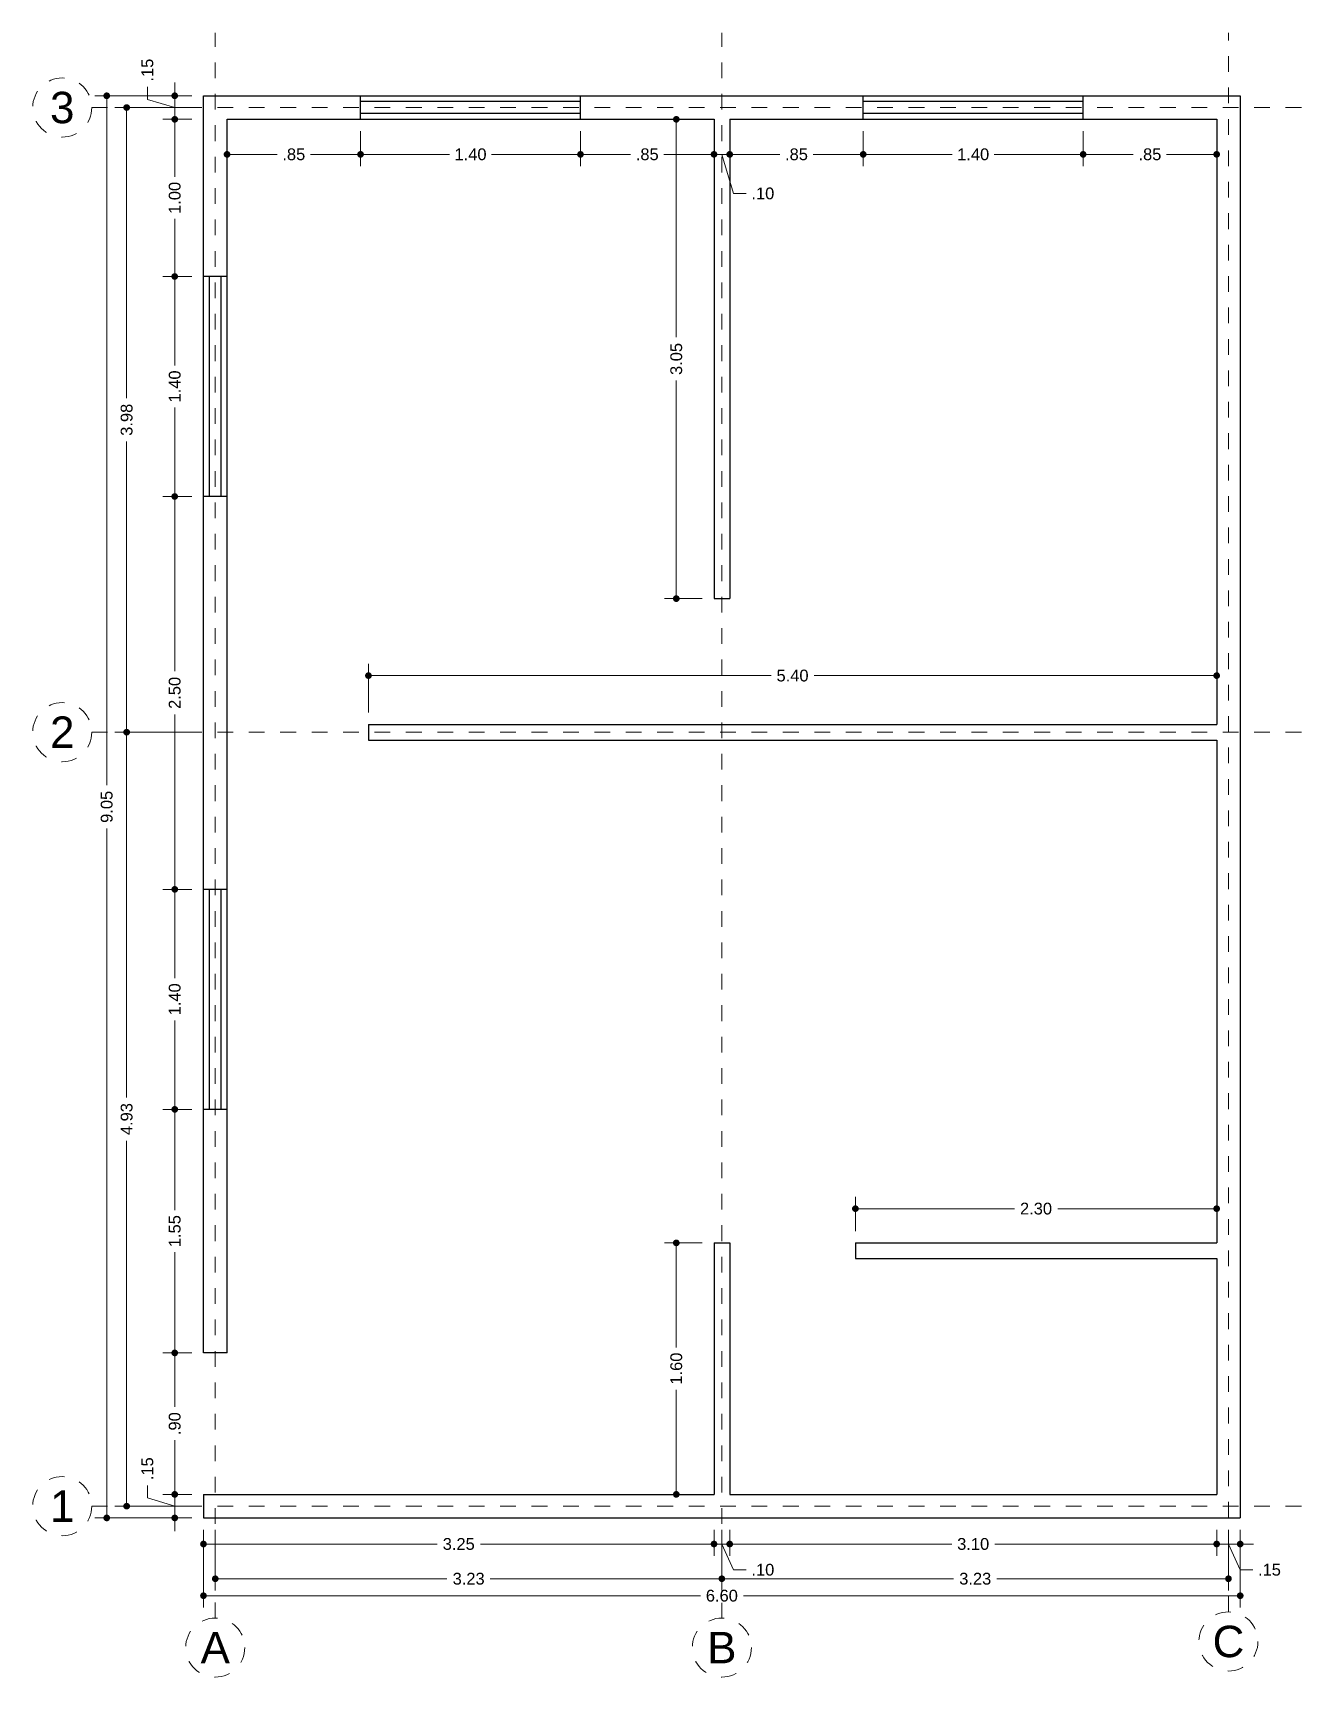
# Model space of a CAD drawing. Header units: millimetres. Extents: x 2565.3 to 2573.4, y 873.6 to 884.
import ezdxf
from ezdxf.enums import TextEntityAlignment as Align

# ---------------------------------------------------------------- set-up
doc = ezdxf.new("R2010")
doc.units = ezdxf.units.MM
doc.header["$LTSCALE"] = 0.001
doc.linetypes.add('CENTER2', pattern=[28.575, 19.05, -3.175, 3.175, -3.175])
for name, color, linetype, lineweight in [('Cotas', 7, 'Continuous', 18), ('Ejes', 7, 'CENTER2', 5), ('Muros', 7, 'Continuous', 30), ('Ventanas', 250, 'Continuous', 25)]:
    doc.layers.add(name, color=color, linetype=linetype, lineweight=lineweight)
doc.styles.get("Standard").update_dxf_attribs({"font": 'arial.ttf'})
doc.dimstyles.new('1-50', dxfattribs={"dimscale": 50, "dimtxt": 0.0015, "dimasz": 0.00085, "dimexe": 0.0015, "dimexo": 0.0015, "dimgap": 0.0008, "dimtad": 0, "dimzin": 4, "dimdsep": 46, "dimtxsty": 'Standard', "dimblk": 'DOT', "dimcen": 0.0009, "dimclrd": 256, "dimclre": 256, "dimclrt": 256, "dimadec": 0, "dimazin": 0, "dimtfac": 1, "dimtofl": 0, "dimtmove": 1, "dimatfit": 2, "dimfxl": 0.0015, "dimtfill": 1, "dimtolj": 1, "dimtzin": 4, "dimlwd": -1, "dimlwe": -1, "dimarcsym": 0})

msp = doc.modelspace()

# ---------------------------------------------------------------- texts
at = {"layer": 'Ejes'}
for s, p in [('3', (2565.464, 883.555)), ('2', (2565.464, 879.58)), ('1', (2565.464, 874.655)), ('C', (2572.888, 873.794)), ('A', (2566.438, 873.755)), ('B', (2569.663, 873.755))]:
    msp.add_text(s, height=0.2, dxfattribs=at).set_placement(p, align=Align.MIDDLE_CENTER)

# ---------------------------------------------------------------- blocks, each defined once
blk = doc.blocks.new('_DOT')
at = {"color": 0, "linetype": 'ByBlock'}
blk.add_line((-0.5, 0), (-1, 0), dxfattribs=at)
at = {"color": 0, "linetype": 'ByBlock', "const_width": 0.5}
blk.add_lwpolyline([(-0.25, 0, 1), (0.25, 0, 1)], format="xyb", close=True, dxfattribs=at)
blk = doc.blocks.new('*D3')
at = {"layer": 'Cotas', "transparency": 16777216}
for p, q in [((2566.288, 883.63), (2565.672, 883.63)), ((2565.747, 883.588), (2565.747, 879.243)), ((2565.747, 874.623), (2565.747, 878.967)), ((2566.288, 874.58), (2565.672, 874.58))]:
    blk.add_line(p, q, dxfattribs=at)
at = {"layer": 'Defpoints', "color": 0, "transparency": 16777216}
for p in [(2566.363, 883.63), (2565.747, 874.58), (2566.363, 874.58)]:
    blk.add_point(p, dxfattribs=at)
at = {"layer": 'Cotas', "transparency": 16777216, "xscale": 0.0425, "yscale": 0.0425, "zscale": 0.0425}
for p, rotation in [((2565.747, 883.63), 90), ((2565.747, 874.58), 270)]:
    blk.add_blockref('_DOT', p, dxfattribs=dict(at, rotation=rotation))
at = {"layer": 'Cotas', "transparency": 16777216, "insert": (2565.747, 879.105), "char_height": 0.075, "attachment_point": 5, "rotation": 90, "bg_fill": 3, "box_fill_scale": 1.1, "bg_fill_color": 256, "bg_fill_true_color": 13158600, "bg_fill_transparency": 0}
blk.add_mtext('\\A1;9.05', dxfattribs=at)
blk = doc.blocks.new('*D4')
at = {"layer": 'Cotas', "transparency": 16777216}
for p, q in [((2566.288, 879.58), (2565.799, 879.58)), ((2565.874, 879.538), (2565.874, 877.256)), ((2565.874, 874.698), (2565.874, 876.979)), ((2566.288, 874.655), (2565.799, 874.655))]:
    blk.add_line(p, q, dxfattribs=at)
at = {"layer": 'Defpoints', "color": 0, "transparency": 16777216}
for p in [(2565.874, 879.58), (2566.363, 879.58), (2566.363, 874.655)]:
    blk.add_point(p, dxfattribs=at)
at = {"layer": 'Cotas', "transparency": 16777216, "xscale": 0.0425, "yscale": 0.0425, "zscale": 0.0425}
for p, rotation in [((2565.874, 879.58), 90), ((2565.874, 874.655), 270)]:
    blk.add_blockref('_DOT', p, dxfattribs=dict(at, rotation=rotation))
at = {"layer": 'Cotas', "transparency": 16777216, "insert": (2565.874, 877.118), "char_height": 0.075, "attachment_point": 5, "rotation": 90, "bg_fill": 3, "box_fill_scale": 1.1, "bg_fill_color": 256, "bg_fill_true_color": 13158600, "bg_fill_transparency": 0}
blk.add_mtext('\\A1;4.93', dxfattribs=at)
blk = doc.blocks.new('*D5')
at = {"layer": 'Cotas', "transparency": 16777216}
for p, q in [((2566.288, 883.555), (2565.799, 883.555)), ((2565.874, 883.513), (2565.874, 881.705)), ((2565.874, 879.623), (2565.874, 881.43)), ((2566.288, 879.58), (2565.799, 879.58))]:
    blk.add_line(p, q, dxfattribs=at)
at = {"layer": 'Defpoints', "color": 0, "transparency": 16777216}
for p in [(2565.874, 883.555), (2566.363, 883.555), (2566.363, 879.58)]:
    blk.add_point(p, dxfattribs=at)
at = {"layer": 'Cotas', "transparency": 16777216, "xscale": 0.0425, "yscale": 0.0425, "zscale": 0.0425}
for p, rotation in [((2565.874, 883.555), 90), ((2565.874, 879.58), 270)]:
    blk.add_blockref('_DOT', p, dxfattribs=dict(at, rotation=rotation))
at = {"layer": 'Cotas', "transparency": 16777216, "insert": (2565.874, 881.568), "char_height": 0.075, "attachment_point": 5, "rotation": 90, "bg_fill": 3, "box_fill_scale": 1.1, "bg_fill_color": 256, "bg_fill_true_color": 13158600, "bg_fill_transparency": 0}
blk.add_mtext('\\A1;3.98', dxfattribs=at)
blk = doc.blocks.new('*D6')
at = {"layer": 'Cotas', "transparency": 16777216}
for p, q in [((2566.288, 883.48), (2566.105, 883.48)), ((2566.18, 883.438), (2566.18, 883.114)), ((2566.18, 882.523), (2566.18, 882.846)), ((2566.288, 882.48), (2566.105, 882.48))]:
    blk.add_line(p, q, dxfattribs=at)
at = {"layer": 'Defpoints', "color": 0, "transparency": 16777216}
for p in [(2566.363, 883.48), (2566.18, 882.48), (2566.363, 882.48)]:
    blk.add_point(p, dxfattribs=at)
at = {"layer": 'Cotas', "transparency": 16777216, "xscale": 0.0425, "yscale": 0.0425, "zscale": 0.0425}
for p, rotation in [((2566.18, 883.48), 90), ((2566.18, 882.48), 270)]:
    blk.add_blockref('_DOT', p, dxfattribs=dict(at, rotation=rotation))
at = {"layer": 'Cotas', "transparency": 16777216, "insert": (2566.18, 882.98), "char_height": 0.075, "attachment_point": 5, "rotation": 90, "bg_fill": 3, "box_fill_scale": 1.1, "bg_fill_color": 256, "bg_fill_true_color": 13158600, "bg_fill_transparency": 0}
blk.add_mtext('\\A1;1.00', dxfattribs=at)
blk = doc.blocks.new('*D7')
at = {"layer": 'Cotas', "transparency": 16777216}
for p, q in [((2566.288, 882.48), (2566.105, 882.48)), ((2566.18, 882.438), (2566.18, 881.914)), ((2566.18, 881.123), (2566.18, 881.646)), ((2566.288, 881.08), (2566.105, 881.08))]:
    blk.add_line(p, q, dxfattribs=at)
at = {"layer": 'Defpoints', "color": 0, "transparency": 16777216}
for p in [(2566.363, 882.48), (2566.18, 881.08), (2566.363, 881.08)]:
    blk.add_point(p, dxfattribs=at)
at = {"layer": 'Cotas', "transparency": 16777216, "xscale": 0.0425, "yscale": 0.0425, "zscale": 0.0425}
for p, rotation in [((2566.18, 882.48), 90), ((2566.18, 881.08), 270)]:
    blk.add_blockref('_DOT', p, dxfattribs=dict(at, rotation=rotation))
at = {"layer": 'Cotas', "transparency": 16777216, "insert": (2566.18, 881.78), "char_height": 0.075, "attachment_point": 5, "rotation": 90, "bg_fill": 3, "box_fill_scale": 1.1, "bg_fill_color": 256, "bg_fill_true_color": 13158600, "bg_fill_transparency": 0}
blk.add_mtext('\\A1;1.40', dxfattribs=at)
blk = doc.blocks.new('*D8')
at = {"layer": 'Cotas', "transparency": 16777216}
for p, q in [((2566.288, 881.08), (2566.105, 881.08)), ((2566.18, 881.038), (2566.18, 879.968)), ((2566.18, 878.623), (2566.18, 879.692)), ((2566.288, 878.58), (2566.105, 878.58))]:
    blk.add_line(p, q, dxfattribs=at)
at = {"layer": 'Defpoints', "color": 0, "transparency": 16777216}
for p in [(2566.363, 881.08), (2566.18, 878.58), (2566.363, 878.58)]:
    blk.add_point(p, dxfattribs=at)
at = {"layer": 'Cotas', "transparency": 16777216, "xscale": 0.0425, "yscale": 0.0425, "zscale": 0.0425}
for p, rotation in [((2566.18, 881.08), 90), ((2566.18, 878.58), 270)]:
    blk.add_blockref('_DOT', p, dxfattribs=dict(at, rotation=rotation))
at = {"layer": 'Cotas', "transparency": 16777216, "insert": (2566.18, 879.83), "char_height": 0.075, "attachment_point": 5, "rotation": 90, "bg_fill": 3, "box_fill_scale": 1.1, "bg_fill_color": 256, "bg_fill_true_color": 13158600, "bg_fill_transparency": 0}
blk.add_mtext('\\A1;2.50', dxfattribs=at)
blk = doc.blocks.new('*D9')
at = {"layer": 'Cotas', "transparency": 16777216}
for p, q in [((2566.288, 878.58), (2566.105, 878.58)), ((2566.18, 878.538), (2566.18, 878.014)), ((2566.18, 877.223), (2566.18, 877.746)), ((2566.288, 877.18), (2566.105, 877.18))]:
    blk.add_line(p, q, dxfattribs=at)
at = {"layer": 'Defpoints', "color": 0, "transparency": 16777216}
for p in [(2566.363, 878.58), (2566.18, 877.18), (2566.363, 877.18)]:
    blk.add_point(p, dxfattribs=at)
at = {"layer": 'Cotas', "transparency": 16777216, "xscale": 0.0425, "yscale": 0.0425, "zscale": 0.0425}
for p, rotation in [((2566.18, 878.58), 90), ((2566.18, 877.18), 270)]:
    blk.add_blockref('_DOT', p, dxfattribs=dict(at, rotation=rotation))
at = {"layer": 'Cotas', "transparency": 16777216, "insert": (2566.18, 877.88), "char_height": 0.075, "attachment_point": 5, "rotation": 90, "bg_fill": 3, "box_fill_scale": 1.1, "bg_fill_color": 256, "bg_fill_true_color": 13158600, "bg_fill_transparency": 0}
blk.add_mtext('\\A1;1.40', dxfattribs=at)
blk = doc.blocks.new('*D10')
at = {"layer": 'Cotas', "transparency": 16777216}
for p, q in [((2566.288, 877.18), (2566.105, 877.18)), ((2566.18, 877.138), (2566.18, 876.539)), ((2566.18, 875.673), (2566.18, 876.271)), ((2566.288, 875.63), (2566.105, 875.63))]:
    blk.add_line(p, q, dxfattribs=at)
at = {"layer": 'Defpoints', "color": 0, "transparency": 16777216}
for p in [(2566.363, 877.18), (2566.18, 875.63), (2566.363, 875.63)]:
    blk.add_point(p, dxfattribs=at)
at = {"layer": 'Cotas', "transparency": 16777216, "xscale": 0.0425, "yscale": 0.0425, "zscale": 0.0425}
for p, rotation in [((2566.18, 877.18), 90), ((2566.18, 875.63), 270)]:
    blk.add_blockref('_DOT', p, dxfattribs=dict(at, rotation=rotation))
at = {"layer": 'Cotas', "transparency": 16777216, "insert": (2566.18, 876.405), "char_height": 0.075, "attachment_point": 5, "rotation": 90, "bg_fill": 3, "box_fill_scale": 1.1, "bg_fill_color": 256, "bg_fill_true_color": 13158600, "bg_fill_transparency": 0}
blk.add_mtext('\\A1;1.55', dxfattribs=at)
blk = doc.blocks.new('*D11')
at = {"layer": 'Cotas', "transparency": 16777216}
for p, q in [((2566.288, 875.63), (2566.105, 875.63)), ((2566.18, 875.588), (2566.18, 875.286)), ((2566.18, 874.773), (2566.18, 875.074)), ((2566.288, 874.73), (2566.105, 874.73))]:
    blk.add_line(p, q, dxfattribs=at)
at = {"layer": 'Defpoints', "color": 0, "transparency": 16777216}
for p in [(2566.363, 875.63), (2566.18, 874.73), (2566.363, 874.73)]:
    blk.add_point(p, dxfattribs=at)
at = {"layer": 'Cotas', "transparency": 16777216, "xscale": 0.0425, "yscale": 0.0425, "zscale": 0.0425}
for p, rotation in [((2566.18, 875.63), 90), ((2566.18, 874.73), 270)]:
    blk.add_blockref('_DOT', p, dxfattribs=dict(at, rotation=rotation))
at = {"layer": 'Cotas', "transparency": 16777216, "insert": (2566.18, 875.18), "char_height": 0.075, "attachment_point": 5, "rotation": 90, "bg_fill": 3, "box_fill_scale": 1.1, "bg_fill_color": 256, "bg_fill_true_color": 13158600, "bg_fill_transparency": 0}
blk.add_mtext('\\A1;.90', dxfattribs=at)
blk = doc.blocks.new('*D12')
at = {"layer": 'Cotas', "transparency": 16777216}
for p, q in [((2566.18, 874.773), (2566.18, 874.815)), ((2566.006, 874.707), (2566.006, 874.787)), ((2566.18, 874.655), (2566.006, 874.707)), ((2566.288, 874.73), (2566.105, 874.73)), ((2566.18, 874.73), (2566.18, 874.58)), ((2566.288, 874.58), (2566.105, 874.58)), ((2566.18, 874.538), (2566.18, 874.495))]:
    blk.add_line(p, q, dxfattribs=at)
at = {"layer": 'Defpoints', "color": 0, "transparency": 16777216}
for p in [(2566.363, 874.73), (2566.18, 874.58), (2566.363, 874.58)]:
    blk.add_point(p, dxfattribs=at)
at = {"layer": 'Cotas', "transparency": 16777216, "xscale": 0.0425, "yscale": 0.0425, "zscale": 0.0425}
for p, rotation in [((2566.18, 874.73), 270), ((2566.18, 874.58), 90)]:
    blk.add_blockref('_DOT', p, dxfattribs=dict(at, rotation=rotation))
at = {"layer": 'Cotas', "transparency": 16777216, "insert": (2566.006, 874.893), "char_height": 0.075, "attachment_point": 5, "rotation": 90, "bg_fill": 3, "box_fill_scale": 1.1, "bg_fill_color": 256, "bg_fill_true_color": 13158600, "bg_fill_transparency": 0}
blk.add_mtext('\\A1;.15', dxfattribs=at)
blk = doc.blocks.new('*D13')
at = {"layer": 'Cotas', "transparency": 16777216}
for p, q in [((2566.363, 874.505), (2566.363, 874.01)), ((2572.963, 874.505), (2572.963, 874.01)), ((2566.406, 874.085), (2569.526, 874.085)), ((2572.921, 874.085), (2569.801, 874.085))]:
    blk.add_line(p, q, dxfattribs=at)
at = {"layer": 'Defpoints', "color": 0, "transparency": 16777216}
for p in [(2566.363, 874.58), (2572.963, 874.58), (2572.963, 874.085)]:
    blk.add_point(p, dxfattribs=at)
at = {"layer": 'Cotas', "transparency": 16777216, "xscale": 0.0425, "yscale": 0.0425, "zscale": 0.0425, "rotation": 180}
blk.add_blockref('_DOT', (2566.363, 874.085), dxfattribs=at)
at = {"layer": 'Cotas', "transparency": 16777216, "xscale": 0.0425, "yscale": 0.0425, "zscale": 0.0425}
blk.add_blockref('_DOT', (2572.963, 874.085), dxfattribs=at)
at = {"layer": 'Cotas', "transparency": 16777216, "insert": (2569.663, 874.085), "char_height": 0.075, "attachment_point": 5, "bg_fill": 3, "box_fill_scale": 1.1, "bg_fill_color": 256, "bg_fill_true_color": 13158600, "bg_fill_transparency": 0}
blk.add_mtext('\\A1;6.60', dxfattribs=at)
blk = doc.blocks.new('*D14')
at = {"layer": 'Cotas', "transparency": 16777216}
for p, q in [((2569.663, 874.505), (2569.663, 874.118)), ((2572.888, 874.505), (2572.888, 874.118)), ((2569.706, 874.193), (2571.138, 874.193)), ((2572.846, 874.193), (2571.413, 874.193))]:
    blk.add_line(p, q, dxfattribs=at)
at = {"layer": 'Defpoints', "color": 0, "transparency": 16777216}
for p in [(2569.663, 874.58), (2572.888, 874.58), (2569.663, 874.193)]:
    blk.add_point(p, dxfattribs=at)
at = {"layer": 'Cotas', "transparency": 16777216, "xscale": 0.0425, "yscale": 0.0425, "zscale": 0.0425, "rotation": 180}
blk.add_blockref('_DOT', (2569.663, 874.193), dxfattribs=at)
at = {"layer": 'Cotas', "transparency": 16777216, "xscale": 0.0425, "yscale": 0.0425, "zscale": 0.0425}
blk.add_blockref('_DOT', (2572.888, 874.193), dxfattribs=at)
at = {"layer": 'Cotas', "transparency": 16777216, "insert": (2571.276, 874.193), "char_height": 0.075, "attachment_point": 5, "bg_fill": 3, "box_fill_scale": 1.1, "bg_fill_color": 256, "bg_fill_true_color": 13158600, "bg_fill_transparency": 0}
blk.add_mtext('\\A1;3.23', dxfattribs=at)
blk = doc.blocks.new('*D15')
at = {"layer": 'Cotas', "transparency": 16777216}
for p, q in [((2566.438, 874.505), (2566.438, 874.118)), ((2569.663, 874.505), (2569.663, 874.118)), ((2566.481, 874.193), (2567.913, 874.193)), ((2569.621, 874.193), (2568.188, 874.193))]:
    blk.add_line(p, q, dxfattribs=at)
at = {"layer": 'Defpoints', "color": 0, "transparency": 16777216}
for p in [(2566.438, 874.58), (2569.663, 874.58), (2566.438, 874.193)]:
    blk.add_point(p, dxfattribs=at)
at = {"layer": 'Cotas', "transparency": 16777216, "xscale": 0.0425, "yscale": 0.0425, "zscale": 0.0425, "rotation": 180}
blk.add_blockref('_DOT', (2566.438, 874.193), dxfattribs=at)
at = {"layer": 'Cotas', "transparency": 16777216, "xscale": 0.0425, "yscale": 0.0425, "zscale": 0.0425}
blk.add_blockref('_DOT', (2569.663, 874.193), dxfattribs=at)
at = {"layer": 'Cotas', "transparency": 16777216, "insert": (2568.051, 874.193), "char_height": 0.075, "attachment_point": 5, "bg_fill": 3, "box_fill_scale": 1.1, "bg_fill_color": 256, "bg_fill_true_color": 13158600, "bg_fill_transparency": 0}
blk.add_mtext('\\A1;3.23', dxfattribs=at)
blk = doc.blocks.new('*D16')
at = {"layer": 'Cotas', "transparency": 16777216}
for p, q in [((2566.363, 874.505), (2566.363, 874.339)), ((2569.613, 874.505), (2569.613, 874.339)), ((2566.406, 874.414), (2567.851, 874.414)), ((2569.571, 874.414), (2568.126, 874.414))]:
    blk.add_line(p, q, dxfattribs=at)
at = {"layer": 'Defpoints', "color": 0, "transparency": 16777216}
for p in [(2566.363, 874.58), (2569.613, 874.58), (2569.613, 874.414)]:
    blk.add_point(p, dxfattribs=at)
at = {"layer": 'Cotas', "transparency": 16777216, "xscale": 0.0425, "yscale": 0.0425, "zscale": 0.0425, "rotation": 180}
blk.add_blockref('_DOT', (2566.363, 874.414), dxfattribs=at)
at = {"layer": 'Cotas', "transparency": 16777216, "xscale": 0.0425, "yscale": 0.0425, "zscale": 0.0425}
blk.add_blockref('_DOT', (2569.613, 874.414), dxfattribs=at)
at = {"layer": 'Cotas', "transparency": 16777216, "insert": (2567.988, 874.414), "char_height": 0.075, "attachment_point": 5, "bg_fill": 3, "box_fill_scale": 1.1, "bg_fill_color": 256, "bg_fill_true_color": 13158600, "bg_fill_transparency": 0}
blk.add_mtext('\\A1;3.25', dxfattribs=at)
blk = doc.blocks.new('*D17')
at = {"layer": 'Cotas', "transparency": 16777216}
for p, q in [((2569.613, 874.505), (2569.613, 874.339)), ((2569.713, 874.505), (2569.713, 874.339)), ((2569.571, 874.414), (2569.528, 874.414)), ((2569.613, 874.414), (2569.713, 874.414)), ((2569.663, 874.414), (2569.738, 874.25)), ((2569.756, 874.414), (2569.798, 874.414)), ((2569.738, 874.25), (2569.818, 874.25))]:
    blk.add_line(p, q, dxfattribs=at)
at = {"layer": 'Defpoints', "color": 0, "transparency": 16777216}
for p in [(2569.613, 874.58), (2569.713, 874.58), (2569.713, 874.414)]:
    blk.add_point(p, dxfattribs=at)
at = {"layer": 'Cotas', "transparency": 16777216, "xscale": 0.0425, "yscale": 0.0425, "zscale": 0.0425}
blk.add_blockref('_DOT', (2569.613, 874.414), dxfattribs=at)
at = {"layer": 'Cotas', "transparency": 16777216, "xscale": 0.0425, "yscale": 0.0425, "zscale": 0.0425, "rotation": 180}
blk.add_blockref('_DOT', (2569.713, 874.414), dxfattribs=at)
at = {"layer": 'Cotas', "transparency": 16777216, "insert": (2569.924, 874.25), "char_height": 0.075, "attachment_point": 5, "bg_fill": 3, "box_fill_scale": 1.1, "bg_fill_color": 256, "bg_fill_true_color": 13158600, "bg_fill_transparency": 0}
blk.add_mtext('\\A1;.10', dxfattribs=at)
blk = doc.blocks.new('*D18')
at = {"layer": 'Cotas', "transparency": 16777216}
for p, q in [((2569.713, 874.505), (2569.713, 874.339)), ((2572.813, 874.505), (2572.813, 874.339)), ((2569.756, 874.414), (2571.126, 874.414)), ((2572.771, 874.414), (2571.401, 874.414))]:
    blk.add_line(p, q, dxfattribs=at)
at = {"layer": 'Defpoints', "color": 0, "transparency": 16777216}
for p in [(2569.713, 874.58), (2572.813, 874.58), (2572.813, 874.414)]:
    blk.add_point(p, dxfattribs=at)
at = {"layer": 'Cotas', "transparency": 16777216, "xscale": 0.0425, "yscale": 0.0425, "zscale": 0.0425, "rotation": 180}
blk.add_blockref('_DOT', (2569.713, 874.414), dxfattribs=at)
at = {"layer": 'Cotas', "transparency": 16777216, "xscale": 0.0425, "yscale": 0.0425, "zscale": 0.0425}
blk.add_blockref('_DOT', (2572.813, 874.414), dxfattribs=at)
at = {"layer": 'Cotas', "transparency": 16777216, "insert": (2571.263, 874.414), "char_height": 0.075, "attachment_point": 5, "bg_fill": 3, "box_fill_scale": 1.1, "bg_fill_color": 256, "bg_fill_true_color": 13158600, "bg_fill_transparency": 0}
blk.add_mtext('\\A1;3.10', dxfattribs=at)
blk = doc.blocks.new('*D19')
at = {"layer": 'Cotas', "transparency": 16777216}
for p, q in [((2572.813, 874.505), (2572.813, 874.339)), ((2572.963, 874.505), (2572.963, 874.339)), ((2572.771, 874.414), (2572.728, 874.414)), ((2572.813, 874.414), (2572.963, 874.414)), ((2572.888, 874.414), (2572.963, 874.25)), ((2573.006, 874.414), (2573.048, 874.414)), ((2572.963, 874.25), (2573.043, 874.25))]:
    blk.add_line(p, q, dxfattribs=at)
at = {"layer": 'Defpoints', "color": 0, "transparency": 16777216}
for p in [(2572.813, 874.58), (2572.963, 874.58), (2572.963, 874.414)]:
    blk.add_point(p, dxfattribs=at)
at = {"layer": 'Cotas', "transparency": 16777216, "xscale": 0.0425, "yscale": 0.0425, "zscale": 0.0425}
blk.add_blockref('_DOT', (2572.813, 874.414), dxfattribs=at)
at = {"layer": 'Cotas', "transparency": 16777216, "xscale": 0.0425, "yscale": 0.0425, "zscale": 0.0425, "rotation": 180}
blk.add_blockref('_DOT', (2572.963, 874.414), dxfattribs=at)
at = {"layer": 'Cotas', "transparency": 16777216, "insert": (2573.149, 874.25), "char_height": 0.075, "attachment_point": 5, "bg_fill": 3, "box_fill_scale": 1.1, "bg_fill_color": 256, "bg_fill_true_color": 13158600, "bg_fill_transparency": 0}
blk.add_mtext('\\A1;.15', dxfattribs=at)
blk = doc.blocks.new('*D20')
at = {"layer": 'Cotas', "transparency": 16777216}
for p, q in [((2566.18, 883.673), (2566.18, 883.715)), ((2566.006, 883.607), (2566.006, 883.687)), ((2566.18, 883.555), (2566.006, 883.607)), ((2566.288, 883.63), (2566.105, 883.63)), ((2566.18, 883.48), (2566.18, 883.63)), ((2566.288, 883.48), (2566.105, 883.48)), ((2566.18, 883.438), (2566.18, 883.395))]:
    blk.add_line(p, q, dxfattribs=at)
at = {"layer": 'Defpoints', "color": 0, "transparency": 16777216}
for p in [(2566.18, 883.63), (2566.363, 883.63), (2566.363, 883.48)]:
    blk.add_point(p, dxfattribs=at)
at = {"layer": 'Cotas', "transparency": 16777216, "xscale": 0.0425, "yscale": 0.0425, "zscale": 0.0425}
for p, rotation in [((2566.18, 883.63), 270), ((2566.18, 883.48), 90)]:
    blk.add_blockref('_DOT', p, dxfattribs=dict(at, rotation=rotation))
at = {"layer": 'Cotas', "transparency": 16777216, "insert": (2566.006, 883.793), "char_height": 0.075, "attachment_point": 5, "rotation": 90, "bg_fill": 3, "box_fill_scale": 1.1, "bg_fill_color": 256, "bg_fill_true_color": 13158600, "bg_fill_transparency": 0}
blk.add_mtext('\\A1;.15', dxfattribs=at)
blk = doc.blocks.new('*D21')
at = {"layer": 'Cotas', "transparency": 16777216}
for p, q in [((2569.538, 876.33), (2569.298, 876.33)), ((2569.373, 876.288), (2569.373, 875.664)), ((2569.373, 874.773), (2569.373, 875.396)), ((2569.538, 874.73), (2569.298, 874.73))]:
    blk.add_line(p, q, dxfattribs=at)
at = {"layer": 'Defpoints', "color": 0, "transparency": 16777216}
for p in [(2569.373, 876.33), (2569.613, 876.33), (2569.613, 874.73)]:
    blk.add_point(p, dxfattribs=at)
at = {"layer": 'Cotas', "transparency": 16777216, "xscale": 0.0425, "yscale": 0.0425, "zscale": 0.0425}
for p, rotation in [((2569.373, 876.33), 90), ((2569.373, 874.73), 270)]:
    blk.add_blockref('_DOT', p, dxfattribs=dict(at, rotation=rotation))
at = {"layer": 'Cotas', "transparency": 16777216, "insert": (2569.373, 875.53), "char_height": 0.075, "attachment_point": 5, "rotation": 90, "bg_fill": 3, "box_fill_scale": 1.1, "bg_fill_color": 256, "bg_fill_true_color": 13158600, "bg_fill_transparency": 0}
blk.add_mtext('\\A1;1.60', dxfattribs=at)
blk = doc.blocks.new('*D22')
at = {"layer": 'Cotas', "transparency": 16777216}
for p, q in [((2569.538, 883.48), (2569.298, 883.48)), ((2569.373, 883.438), (2569.373, 882.093)), ((2569.373, 880.473), (2569.373, 881.817)), ((2569.538, 880.43), (2569.298, 880.43))]:
    blk.add_line(p, q, dxfattribs=at)
at = {"layer": 'Defpoints', "color": 0, "transparency": 16777216}
for p in [(2569.613, 883.48), (2569.373, 880.43), (2569.613, 880.43)]:
    blk.add_point(p, dxfattribs=at)
at = {"layer": 'Cotas', "transparency": 16777216, "xscale": 0.0425, "yscale": 0.0425, "zscale": 0.0425}
for p, rotation in [((2569.373, 883.48), 90), ((2569.373, 880.43), 270)]:
    blk.add_blockref('_DOT', p, dxfattribs=dict(at, rotation=rotation))
at = {"layer": 'Cotas', "transparency": 16777216, "insert": (2569.373, 881.955), "char_height": 0.075, "attachment_point": 5, "rotation": 90, "bg_fill": 3, "box_fill_scale": 1.1, "bg_fill_color": 256, "bg_fill_true_color": 13158600, "bg_fill_transparency": 0}
blk.add_mtext('\\A1;3.05', dxfattribs=at)
blk = doc.blocks.new('*D23')
at = {"layer": 'Cotas', "transparency": 16777216}
for p, q in [((2570.513, 876.405), (2570.513, 876.623)), ((2572.813, 876.405), (2572.813, 876.623)), ((2570.556, 876.548), (2571.525, 876.548)), ((2572.771, 876.548), (2571.801, 876.548))]:
    blk.add_line(p, q, dxfattribs=at)
at = {"layer": 'Defpoints', "color": 0, "transparency": 16777216}
for p in [(2570.513, 876.548), (2570.513, 876.33), (2572.813, 876.33)]:
    blk.add_point(p, dxfattribs=at)
at = {"layer": 'Cotas', "transparency": 16777216, "xscale": 0.0425, "yscale": 0.0425, "zscale": 0.0425, "rotation": 180}
blk.add_blockref('_DOT', (2570.513, 876.548), dxfattribs=at)
at = {"layer": 'Cotas', "transparency": 16777216, "xscale": 0.0425, "yscale": 0.0425, "zscale": 0.0425}
blk.add_blockref('_DOT', (2572.813, 876.548), dxfattribs=at)
at = {"layer": 'Cotas', "transparency": 16777216, "insert": (2571.663, 876.548), "char_height": 0.075, "attachment_point": 5, "bg_fill": 3, "box_fill_scale": 1.1, "bg_fill_color": 256, "bg_fill_true_color": 13158600, "bg_fill_transparency": 0}
blk.add_mtext('\\A1;2.30', dxfattribs=at)
blk = doc.blocks.new('*D24')
at = {"layer": 'Cotas', "transparency": 16777216}
for p, q in [((2567.413, 879.705), (2567.413, 880.015)), ((2567.456, 879.94), (2569.976, 879.94)), ((2572.771, 879.94), (2570.251, 879.94)), ((2572.813, 879.705), (2572.813, 880.015))]:
    blk.add_line(p, q, dxfattribs=at)
at = {"layer": 'Defpoints', "color": 0, "transparency": 16777216}
for p in [(2567.413, 879.94), (2567.413, 879.63), (2572.813, 879.63)]:
    blk.add_point(p, dxfattribs=at)
at = {"layer": 'Cotas', "transparency": 16777216, "xscale": 0.0425, "yscale": 0.0425, "zscale": 0.0425, "rotation": 180}
blk.add_blockref('_DOT', (2567.413, 879.94), dxfattribs=at)
at = {"layer": 'Cotas', "transparency": 16777216, "xscale": 0.0425, "yscale": 0.0425, "zscale": 0.0425}
blk.add_blockref('_DOT', (2572.813, 879.94), dxfattribs=at)
at = {"layer": 'Cotas', "transparency": 16777216, "insert": (2570.113, 879.94), "char_height": 0.075, "attachment_point": 5, "bg_fill": 3, "box_fill_scale": 1.1, "bg_fill_color": 256, "bg_fill_true_color": 13158600, "bg_fill_transparency": 0}
blk.add_mtext('\\A1;5.40', dxfattribs=at)
blk = doc.blocks.new('*D25')
at = {"layer": 'Cotas', "transparency": 16777216}
for p, q in [((2566.513, 883.405), (2566.513, 883.182)), ((2567.363, 883.405), (2567.363, 883.182)), ((2566.556, 883.257), (2566.832, 883.257)), ((2567.321, 883.257), (2567.044, 883.257))]:
    blk.add_line(p, q, dxfattribs=at)
at = {"layer": 'Defpoints', "color": 0, "transparency": 16777216}
for p in [(2566.513, 883.48), (2567.363, 883.48), (2567.363, 883.257)]:
    blk.add_point(p, dxfattribs=at)
at = {"layer": 'Cotas', "transparency": 16777216, "xscale": 0.0425, "yscale": 0.0425, "zscale": 0.0425, "rotation": 180}
blk.add_blockref('_DOT', (2566.513, 883.257), dxfattribs=at)
at = {"layer": 'Cotas', "transparency": 16777216, "xscale": 0.0425, "yscale": 0.0425, "zscale": 0.0425}
blk.add_blockref('_DOT', (2567.363, 883.257), dxfattribs=at)
at = {"layer": 'Cotas', "transparency": 16777216, "insert": (2566.938, 883.257), "char_height": 0.075, "attachment_point": 5, "bg_fill": 3, "box_fill_scale": 1.1, "bg_fill_color": 256, "bg_fill_true_color": 13158600, "bg_fill_transparency": 0}
blk.add_mtext('\\A1;.85', dxfattribs=at)
blk = doc.blocks.new('*D26')
at = {"layer": 'Cotas', "transparency": 16777216}
for p, q in [((2567.363, 883.405), (2567.363, 883.182)), ((2568.763, 883.405), (2568.763, 883.182)), ((2567.406, 883.257), (2567.93, 883.257)), ((2568.721, 883.257), (2568.197, 883.257))]:
    blk.add_line(p, q, dxfattribs=at)
at = {"layer": 'Defpoints', "color": 0, "transparency": 16777216}
for p in [(2567.363, 883.48), (2568.763, 883.48), (2568.763, 883.257)]:
    blk.add_point(p, dxfattribs=at)
at = {"layer": 'Cotas', "transparency": 16777216, "xscale": 0.0425, "yscale": 0.0425, "zscale": 0.0425, "rotation": 180}
blk.add_blockref('_DOT', (2567.363, 883.257), dxfattribs=at)
at = {"layer": 'Cotas', "transparency": 16777216, "xscale": 0.0425, "yscale": 0.0425, "zscale": 0.0425}
blk.add_blockref('_DOT', (2568.763, 883.257), dxfattribs=at)
at = {"layer": 'Cotas', "transparency": 16777216, "insert": (2568.063, 883.257), "char_height": 0.075, "attachment_point": 5, "bg_fill": 3, "box_fill_scale": 1.1, "bg_fill_color": 256, "bg_fill_true_color": 13158600, "bg_fill_transparency": 0}
blk.add_mtext('\\A1;1.40', dxfattribs=at)
blk = doc.blocks.new('*D27')
at = {"layer": 'Cotas', "transparency": 16777216}
for p, q in [((2568.763, 883.405), (2568.763, 883.182)), ((2569.613, 883.405), (2569.613, 883.182)), ((2568.806, 883.257), (2569.082, 883.257)), ((2569.571, 883.257), (2569.294, 883.257))]:
    blk.add_line(p, q, dxfattribs=at)
at = {"layer": 'Defpoints', "color": 0, "transparency": 16777216}
for p in [(2568.763, 883.48), (2569.613, 883.48), (2569.613, 883.257)]:
    blk.add_point(p, dxfattribs=at)
at = {"layer": 'Cotas', "transparency": 16777216, "xscale": 0.0425, "yscale": 0.0425, "zscale": 0.0425, "rotation": 180}
blk.add_blockref('_DOT', (2568.763, 883.257), dxfattribs=at)
at = {"layer": 'Cotas', "transparency": 16777216, "xscale": 0.0425, "yscale": 0.0425, "zscale": 0.0425}
blk.add_blockref('_DOT', (2569.613, 883.257), dxfattribs=at)
at = {"layer": 'Cotas', "transparency": 16777216, "insert": (2569.188, 883.257), "char_height": 0.075, "attachment_point": 5, "bg_fill": 3, "box_fill_scale": 1.1, "bg_fill_color": 256, "bg_fill_true_color": 13158600, "bg_fill_transparency": 0}
blk.add_mtext('\\A1;.85', dxfattribs=at)
blk = doc.blocks.new('*D28')
at = {"layer": 'Cotas', "transparency": 16777216}
for p, q in [((2569.613, 883.405), (2569.613, 883.182)), ((2569.713, 883.405), (2569.713, 883.182)), ((2569.571, 883.257), (2569.528, 883.257)), ((2569.613, 883.257), (2569.713, 883.257)), ((2569.663, 883.257), (2569.738, 883.008)), ((2569.756, 883.257), (2569.798, 883.257)), ((2569.738, 883.008), (2569.818, 883.008))]:
    blk.add_line(p, q, dxfattribs=at)
at = {"layer": 'Defpoints', "color": 0, "transparency": 16777216}
for p in [(2569.613, 883.48), (2569.713, 883.48), (2569.713, 883.257)]:
    blk.add_point(p, dxfattribs=at)
at = {"layer": 'Cotas', "transparency": 16777216, "xscale": 0.0425, "yscale": 0.0425, "zscale": 0.0425}
blk.add_blockref('_DOT', (2569.613, 883.257), dxfattribs=at)
at = {"layer": 'Cotas', "transparency": 16777216, "xscale": 0.0425, "yscale": 0.0425, "zscale": 0.0425, "rotation": 180}
blk.add_blockref('_DOT', (2569.713, 883.257), dxfattribs=at)
at = {"layer": 'Cotas', "transparency": 16777216, "insert": (2569.924, 883.008), "char_height": 0.075, "attachment_point": 5, "bg_fill": 3, "box_fill_scale": 1.1, "bg_fill_color": 256, "bg_fill_true_color": 13158600, "bg_fill_transparency": 0}
blk.add_mtext('\\A1;.10', dxfattribs=at)
blk = doc.blocks.new('*D29')
at = {"layer": 'Cotas', "transparency": 16777216}
for p, q in [((2569.713, 883.405), (2569.713, 883.182)), ((2570.563, 883.405), (2570.563, 883.182)), ((2569.756, 883.257), (2570.032, 883.257)), ((2570.521, 883.257), (2570.244, 883.257))]:
    blk.add_line(p, q, dxfattribs=at)
at = {"layer": 'Defpoints', "color": 0, "transparency": 16777216}
for p in [(2569.713, 883.48), (2570.563, 883.48), (2570.563, 883.257)]:
    blk.add_point(p, dxfattribs=at)
at = {"layer": 'Cotas', "transparency": 16777216, "xscale": 0.0425, "yscale": 0.0425, "zscale": 0.0425, "rotation": 180}
blk.add_blockref('_DOT', (2569.713, 883.257), dxfattribs=at)
at = {"layer": 'Cotas', "transparency": 16777216, "xscale": 0.0425, "yscale": 0.0425, "zscale": 0.0425}
blk.add_blockref('_DOT', (2570.563, 883.257), dxfattribs=at)
at = {"layer": 'Cotas', "transparency": 16777216, "insert": (2570.138, 883.257), "char_height": 0.075, "attachment_point": 5, "bg_fill": 3, "box_fill_scale": 1.1, "bg_fill_color": 256, "bg_fill_true_color": 13158600, "bg_fill_transparency": 0}
blk.add_mtext('\\A1;.85', dxfattribs=at)
blk = doc.blocks.new('*D30')
at = {"layer": 'Cotas', "transparency": 16777216}
for p, q in [((2570.563, 883.405), (2570.563, 883.182)), ((2571.963, 883.405), (2571.963, 883.182)), ((2570.606, 883.257), (2571.13, 883.257)), ((2571.921, 883.257), (2571.397, 883.257))]:
    blk.add_line(p, q, dxfattribs=at)
at = {"layer": 'Defpoints', "color": 0, "transparency": 16777216}
for p in [(2570.563, 883.48), (2571.963, 883.48), (2571.963, 883.257)]:
    blk.add_point(p, dxfattribs=at)
at = {"layer": 'Cotas', "transparency": 16777216, "xscale": 0.0425, "yscale": 0.0425, "zscale": 0.0425, "rotation": 180}
blk.add_blockref('_DOT', (2570.563, 883.257), dxfattribs=at)
at = {"layer": 'Cotas', "transparency": 16777216, "xscale": 0.0425, "yscale": 0.0425, "zscale": 0.0425}
blk.add_blockref('_DOT', (2571.963, 883.257), dxfattribs=at)
at = {"layer": 'Cotas', "transparency": 16777216, "insert": (2571.263, 883.257), "char_height": 0.075, "attachment_point": 5, "bg_fill": 3, "box_fill_scale": 1.1, "bg_fill_color": 256, "bg_fill_true_color": 13158600, "bg_fill_transparency": 0}
blk.add_mtext('\\A1;1.40', dxfattribs=at)
blk = doc.blocks.new('*D31')
at = {"layer": 'Cotas', "transparency": 16777216}
for p, q in [((2571.963, 883.405), (2571.963, 883.182)), ((2572.813, 883.405), (2572.813, 883.182)), ((2572.006, 883.257), (2572.282, 883.257)), ((2572.771, 883.257), (2572.494, 883.257))]:
    blk.add_line(p, q, dxfattribs=at)
at = {"layer": 'Defpoints', "color": 0, "transparency": 16777216}
for p in [(2571.963, 883.48), (2572.813, 883.48), (2572.813, 883.257)]:
    blk.add_point(p, dxfattribs=at)
at = {"layer": 'Cotas', "transparency": 16777216, "xscale": 0.0425, "yscale": 0.0425, "zscale": 0.0425, "rotation": 180}
blk.add_blockref('_DOT', (2571.963, 883.257), dxfattribs=at)
at = {"layer": 'Cotas', "transparency": 16777216, "xscale": 0.0425, "yscale": 0.0425, "zscale": 0.0425}
blk.add_blockref('_DOT', (2572.813, 883.257), dxfattribs=at)
at = {"layer": 'Cotas', "transparency": 16777216, "insert": (2572.388, 883.257), "char_height": 0.075, "attachment_point": 5, "bg_fill": 3, "box_fill_scale": 1.1, "bg_fill_color": 256, "bg_fill_true_color": 13158600, "bg_fill_transparency": 0}
blk.add_mtext('\\A1;.85', dxfattribs=at)

# ---------------------------------------------------------------- linework, layer by layer
at = {"layer": 'Ejes', "linetype": 'CENTER2'}
for p, q in [((2566.438, 873.942), (2566.438, 884.03)), ((2569.663, 873.942), (2569.663, 884.03)), ((2572.888, 873.982), (2572.888, 884.03)), ((2565.652, 883.555), (2573.363, 883.555)), ((2565.652, 879.58), (2573.363, 879.58)), ((2565.652, 874.655), (2573.363, 874.655))]:
    msp.add_line(p, q, dxfattribs=at)
at = {"layer": 'Ejes'}
for centre in [(2565.464, 883.555), (2565.464, 879.58), (2565.464, 874.655), (2572.888, 873.794), (2566.438, 873.755), (2569.663, 873.755)]:
    msp.add_circle(centre, 0.188, dxfattribs=at)
at = {"layer": 'Muros'}
for p, q in [((2566.363, 875.63), (2566.363, 883.63)), ((2566.363, 883.63), (2572.963, 883.63)), ((2572.963, 883.63), (2572.963, 874.58)), ((2566.513, 875.63), (2566.513, 883.48)), ((2566.513, 883.48), (2569.613, 883.48)), ((2569.613, 883.48), (2569.613, 880.43)), ((2569.713, 883.48), (2569.713, 880.43)), ((2569.713, 883.48), (2572.813, 883.48)), ((2572.813, 883.48), (2572.813, 879.63)), ((2569.613, 880.43), (2569.713, 880.43)), ((2567.413, 879.63), (2567.413, 879.53)), ((2567.413, 879.63), (2572.813, 879.63)), ((2567.413, 879.53), (2572.813, 879.53)), ((2572.813, 879.53), (2572.813, 876.33)), ((2569.613, 876.33), (2569.613, 874.73)), ((2569.613, 876.33), (2569.713, 876.33)), ((2569.713, 876.33), (2569.713, 874.73)), ((2570.513, 876.33), (2570.513, 876.23)), ((2570.513, 876.33), (2572.813, 876.33)), ((2570.513, 876.23), (2572.813, 876.23)), ((2572.813, 876.23), (2572.813, 874.73)), ((2566.513, 875.63), (2566.363, 875.63)), ((2566.363, 874.73), (2569.613, 874.73)), ((2566.363, 874.73), (2566.363, 874.58)), ((2569.713, 874.73), (2572.813, 874.73)), ((2566.363, 874.58), (2572.963, 874.58))]:
    msp.add_line(p, q, dxfattribs=at)
at = {"layer": 'Ventanas'}
for p, q in [((2567.363, 883.48), (2567.363, 883.63)), ((2568.763, 883.48), (2568.763, 883.63)), ((2570.563, 883.48), (2570.563, 883.63)), ((2571.963, 883.48), (2571.963, 883.63)), ((2568.763, 883.593), (2567.363, 883.593)), ((2568.763, 883.518), (2567.363, 883.518)), ((2571.963, 883.593), (2570.563, 883.593)), ((2571.963, 883.518), (2570.563, 883.518)), ((2566.513, 882.48), (2566.363, 882.48)), ((2566.401, 881.08), (2566.401, 882.48)), ((2566.476, 881.08), (2566.476, 882.48)), ((2566.513, 881.08), (2566.363, 881.08)), ((2566.513, 878.58), (2566.363, 878.58)), ((2566.401, 877.18), (2566.401, 878.58)), ((2566.476, 877.18), (2566.476, 878.58)), ((2566.513, 877.18), (2566.363, 877.18))]:
    msp.add_line(p, q, dxfattribs=at)

msp.set_redraw_order([(e.dxf.handle, doc.entitydb.next_handle()) for e in msp.query("TEXT MTEXT ATTDEF DIMENSION ARC_DIMENSION")])  # texts and dimensions are drawn at this point

# ---------------------------------------------------------------- next in the draw order: dimensions: what is measured, and where the dimension line sits
at = {"layer": 'Cotas'}
for base, p1, p2, picture, middle in [((2565.747, 874.58), (2566.363, 883.63), (2566.363, 874.58), '*D3', (2565.747, 879.105)), ((2569.373, 880.43), (2569.613, 883.48), (2569.613, 880.43), '*D22', (2569.373, 881.955)), ((2569.373, 876.33), (2569.613, 874.73), (2569.613, 876.33), '*D21', (2569.373, 875.53))]:
    dim = msp.add_linear_dim(base=base, p1=p1, p2=p2, angle=90, dimstyle='1-50', dxfattribs=at)
    dim.commit()
    dim.dimension.update_dxf_attribs({"geometry": picture, "text_midpoint": middle})
for base, p1, p2, picture, middle in [((2567.363, 883.257), (2566.513, 883.48), (2567.363, 883.48), '*D25', (2566.938, 883.257)), ((2567.413, 879.94), (2572.813, 879.63), (2567.413, 879.63), '*D24', (2570.113, 879.94)), ((2570.513, 876.548), (2572.813, 876.33), (2570.513, 876.33), '*D23', (2571.663, 876.548))]:
    dim = msp.add_linear_dim(base=base, p1=p1, p2=p2, dimstyle='1-50', dxfattribs=at)
    dim.commit()
    dim.dimension.update_dxf_attribs({"geometry": picture, "text_midpoint": middle})

# ---------------------------------------------------------------- next in the draw order: dimensions: what is measured, and where the dimension line sits
dim = msp.add_linear_dim(base=(2568.763, 883.257), p1=(2567.363, 883.48), p2=(2568.763, 883.48), dimstyle='1-50', dxfattribs=at)
dim.commit()
dim.dimension.update_dxf_attribs({"geometry": '*D26', "text_midpoint": (2568.063, 883.257)})
dim = msp.add_linear_dim(base=(2565.874303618, 879.580007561), p1=(2566.363377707, 874.655007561), p2=(2566.363377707, 879.580007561), angle=90, dimstyle='1-50', dxfattribs=at)
dim.commit()
dim.dimension.update_dxf_attribs({"geometry": '*D4', "text_midpoint": (2565.874303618, 877.117507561)})

# ---------------------------------------------------------------- next in the draw order: dimensions: what is measured, and where the dimension line sits
dim = msp.add_linear_dim(base=(2565.874303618, 883.555007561), p1=(2566.363377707, 879.580007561), p2=(2566.363377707, 883.555007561), angle=90, dimstyle='1-50', dxfattribs=at)
dim.commit()
dim.dimension.update_dxf_attribs({"geometry": '*D5', "text_midpoint": (2565.874303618, 881.567507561)})
dim = msp.add_linear_dim(base=(2569.613, 883.257), p1=(2568.763, 883.48), p2=(2569.613, 883.48), dimstyle='1-50', dxfattribs=at)
dim.commit()
dim.dimension.update_dxf_attribs({"geometry": '*D27', "text_midpoint": (2569.188, 883.257)})

# ---------------------------------------------------------------- next in the draw order: dimensions: what is measured, and where the dimension line sits
dim = msp.add_linear_dim(base=(2566.18, 882.48), p1=(2566.363, 883.48), p2=(2566.363, 882.48), angle=90, dimstyle='1-50', dxfattribs=at)
dim.commit()
dim.dimension.update_dxf_attribs({"geometry": '*D6', "text_midpoint": (2566.18, 882.98)})
dim = msp.add_linear_dim(base=(2569.713, 883.257), p1=(2569.613, 883.48), p2=(2569.713, 883.48), dimstyle='1-50', dxfattribs=at)
dim.commit()
dim.dimension.update_dxf_attribs({"geometry": '*D28', "text_midpoint": (2569.858, 883.008)})

# ---------------------------------------------------------------- next in the draw order: dimensions: what is measured, and where the dimension line sits
for base, p1, p2, picture, middle in [((2566.18, 883.63), (2566.363, 883.48), (2566.363, 883.63), '*D20', (2566.006, 883.727)), ((2566.18, 881.08), (2566.363, 882.48), (2566.363, 881.08), '*D7', (2566.18, 881.78))]:
    dim = msp.add_linear_dim(base=base, p1=p1, p2=p2, angle=90, dimstyle='1-50', dxfattribs=at)
    dim.commit()
    dim.dimension.update_dxf_attribs({"geometry": picture, "text_midpoint": middle})
dim = msp.add_linear_dim(base=(2570.563, 883.257), p1=(2569.713, 883.48), p2=(2570.563, 883.48), dimstyle='1-50', dxfattribs=at)
dim.commit()
dim.dimension.update_dxf_attribs({"geometry": '*D29', "text_midpoint": (2570.138, 883.257)})

# ---------------------------------------------------------------- next in the draw order: dimensions: what is measured, and where the dimension line sits
dim = msp.add_linear_dim(base=(2571.963, 883.257), p1=(2570.563, 883.48), p2=(2571.963, 883.48), dimstyle='1-50', dxfattribs=at)
dim.commit()
dim.dimension.update_dxf_attribs({"geometry": '*D30', "text_midpoint": (2571.263, 883.257)})
dim = msp.add_linear_dim(base=(2566.18, 878.58), p1=(2566.363, 881.08), p2=(2566.363, 878.58), angle=90, dimstyle='1-50', dxfattribs=at)
dim.commit()
dim.dimension.update_dxf_attribs({"geometry": '*D8', "text_midpoint": (2566.18, 879.83)})

# ---------------------------------------------------------------- next in the draw order: dimensions: what is measured, and where the dimension line sits
dim = msp.add_linear_dim(base=(2572.813, 883.257), p1=(2571.963, 883.48), p2=(2572.813, 883.48), dimstyle='1-50', dxfattribs=at)
dim.commit()
dim.dimension.update_dxf_attribs({"geometry": '*D31', "text_midpoint": (2572.388, 883.257)})
dim = msp.add_linear_dim(base=(2566.18, 877.18), p1=(2566.363, 878.58), p2=(2566.363, 877.18), angle=90, dimstyle='1-50', dxfattribs=at)
dim.commit()
dim.dimension.update_dxf_attribs({"geometry": '*D9', "text_midpoint": (2566.18, 877.88)})

# ---------------------------------------------------------------- next in the draw order: dimensions: what is measured, and where the dimension line sits
dim = msp.add_linear_dim(base=(2566.18, 875.63), p1=(2566.363, 877.18), p2=(2566.363, 875.63), angle=90, dimstyle='1-50', dxfattribs=at)
dim.commit()
dim.dimension.update_dxf_attribs({"geometry": '*D10', "text_midpoint": (2566.18, 876.405)})

# ---------------------------------------------------------------- next in the draw order: dimensions: what is measured, and where the dimension line sits
dim = msp.add_linear_dim(base=(2566.18, 874.73), p1=(2566.363, 875.63), p2=(2566.363, 874.73), angle=90, dimstyle='1-50', dxfattribs=at)
dim.commit()
dim.dimension.update_dxf_attribs({"geometry": '*D11', "text_midpoint": (2566.18, 875.18)})

# ---------------------------------------------------------------- next in the draw order: dimensions: what is measured, and where the dimension line sits
dim = msp.add_linear_dim(base=(2566.18, 874.58), p1=(2566.363, 874.73), p2=(2566.363, 874.58), angle=90, dimstyle='1-50', dxfattribs=at)
dim.commit()
dim.dimension.update_dxf_attribs({"geometry": '*D12', "text_midpoint": (2566.006, 874.827)})

# ---------------------------------------------------------------- next in the draw order: dimensions: what is measured, and where the dimension line sits
dim = msp.add_linear_dim(base=(2572.963, 874.085), p1=(2566.363, 874.58), p2=(2572.963, 874.58), dimstyle='1-50', dxfattribs=at)
dim.commit()
dim.dimension.update_dxf_attribs({"geometry": '*D13', "text_midpoint": (2569.663, 874.085)})

# ---------------------------------------------------------------- next in the draw order: dimensions: what is measured, and where the dimension line sits
dim = msp.add_linear_dim(base=(2569.663377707, 874.193374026), p1=(2572.888377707, 874.580007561), p2=(2569.663377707, 874.580007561), dimstyle='1-50', dxfattribs=at)
dim.commit()
dim.dimension.update_dxf_attribs({"geometry": '*D14', "text_midpoint": (2571.275877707, 874.193374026)})

# ---------------------------------------------------------------- next in the draw order: dimensions: what is measured, and where the dimension line sits
dim = msp.add_linear_dim(base=(2566.438377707, 874.193374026), p1=(2569.663377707, 874.580007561), p2=(2566.438377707, 874.580007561), dimstyle='1-50', dxfattribs=at)
dim.commit()
dim.dimension.update_dxf_attribs({"geometry": '*D15', "text_midpoint": (2568.050877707, 874.193374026)})

# ---------------------------------------------------------------- next in the draw order: dimensions: what is measured, and where the dimension line sits
dim = msp.add_linear_dim(base=(2569.613, 874.414), p1=(2566.363, 874.58), p2=(2569.613, 874.58), dimstyle='1-50', dxfattribs=at)
dim.commit()
dim.dimension.update_dxf_attribs({"geometry": '*D16', "text_midpoint": (2567.988, 874.414)})

# ---------------------------------------------------------------- next in the draw order: dimensions: what is measured, and where the dimension line sits
dim = msp.add_linear_dim(base=(2569.713, 874.414), p1=(2569.613, 874.58), p2=(2569.713, 874.58), dimstyle='1-50', dxfattribs=at)
dim.commit()
dim.dimension.update_dxf_attribs({"geometry": '*D17', "text_midpoint": (2569.858, 874.25), "dimtype": 160})

# ---------------------------------------------------------------- next in the draw order: dimensions: what is measured, and where the dimension line sits
dim = msp.add_linear_dim(base=(2572.813, 874.414), p1=(2569.713, 874.58), p2=(2572.813, 874.58), dimstyle='1-50', dxfattribs=at)
dim.commit()
dim.dimension.update_dxf_attribs({"geometry": '*D18', "text_midpoint": (2571.263, 874.414)})

# ---------------------------------------------------------------- next in the draw order: dimensions: what is measured, and where the dimension line sits
dim = msp.add_linear_dim(base=(2572.963, 874.414), p1=(2572.813, 874.58), p2=(2572.963, 874.58), dimstyle='1-50', dxfattribs=at)
dim.commit()
dim.dimension.update_dxf_attribs({"geometry": '*D19', "text_midpoint": (2573.083, 874.25), "dimtype": 160})

doc.saveas('drawing.dxf')
